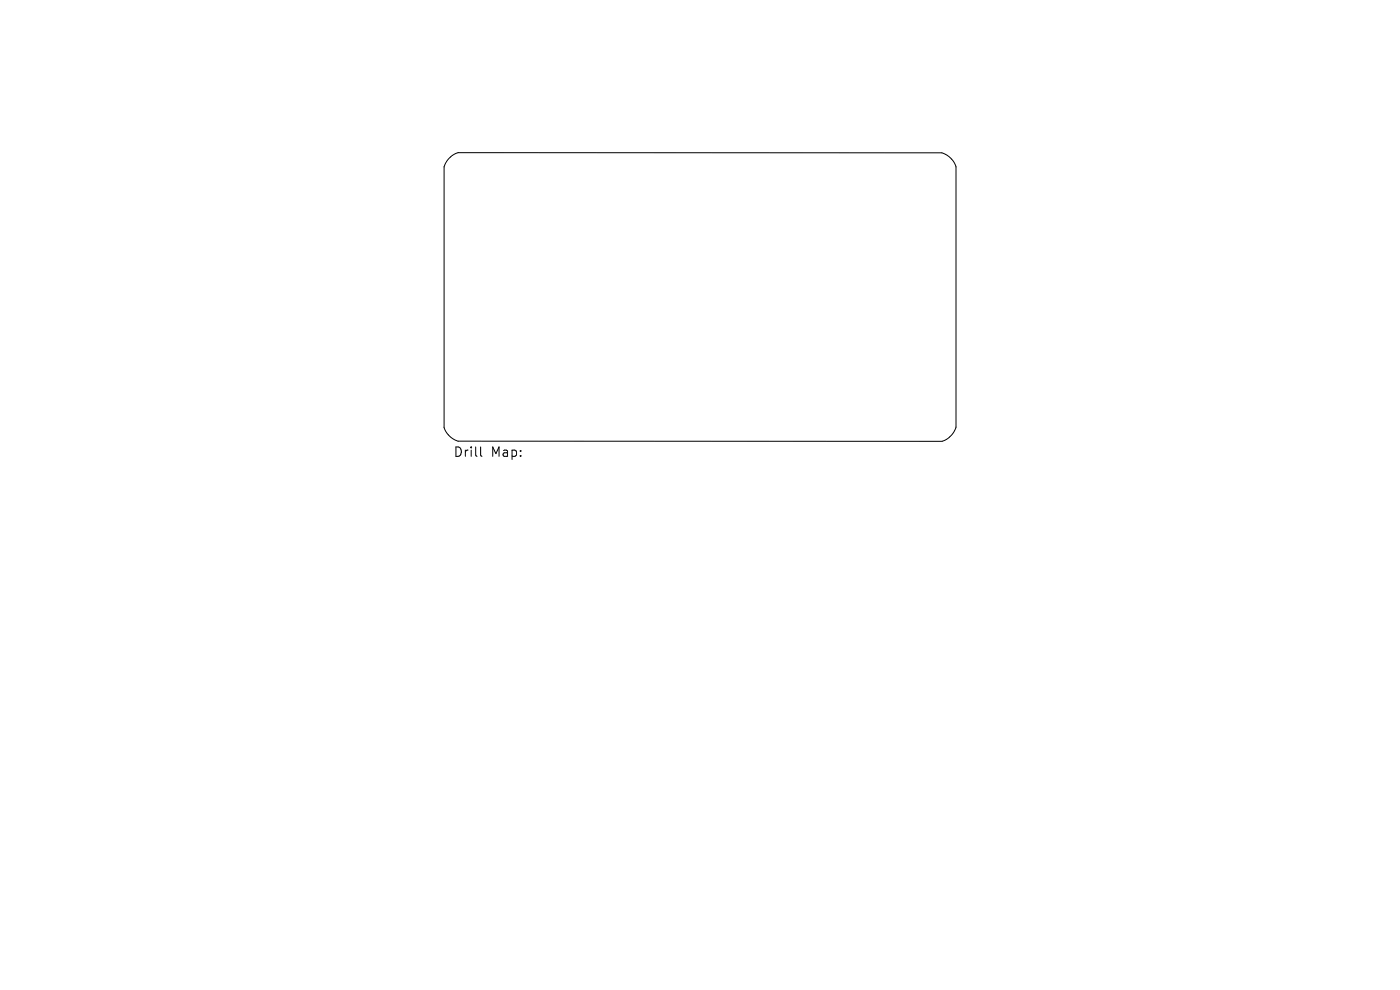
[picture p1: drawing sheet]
<svg xmlns="http://www.w3.org/2000/svg" width="297mm" height="210mm" viewBox="0 0 297 210" stroke-linecap="round" stroke-linejoin="round" font-family="sans-serif">
<defs><g id="words">
<g font-size="2.8">
<text x="96.1" y="97.2">Drill</text>
<text x="104.1" y="97.2">Map:</text>
</g>
</g></defs>
<path d="M95.3 33.6l.9-.8 1-.4h102.6a4.6 4.6 0 0 1 3 3v55.2a4.6 4.6 0 0 1-3 3h-102.6a4.5 4.5 0 0 1-3-3v-55.2l.4-.9zM102 94.8v1.7l.2 .3" fill="none" stroke="#000" stroke-width=".21"/>
<use href="#words"/>
</svg>
